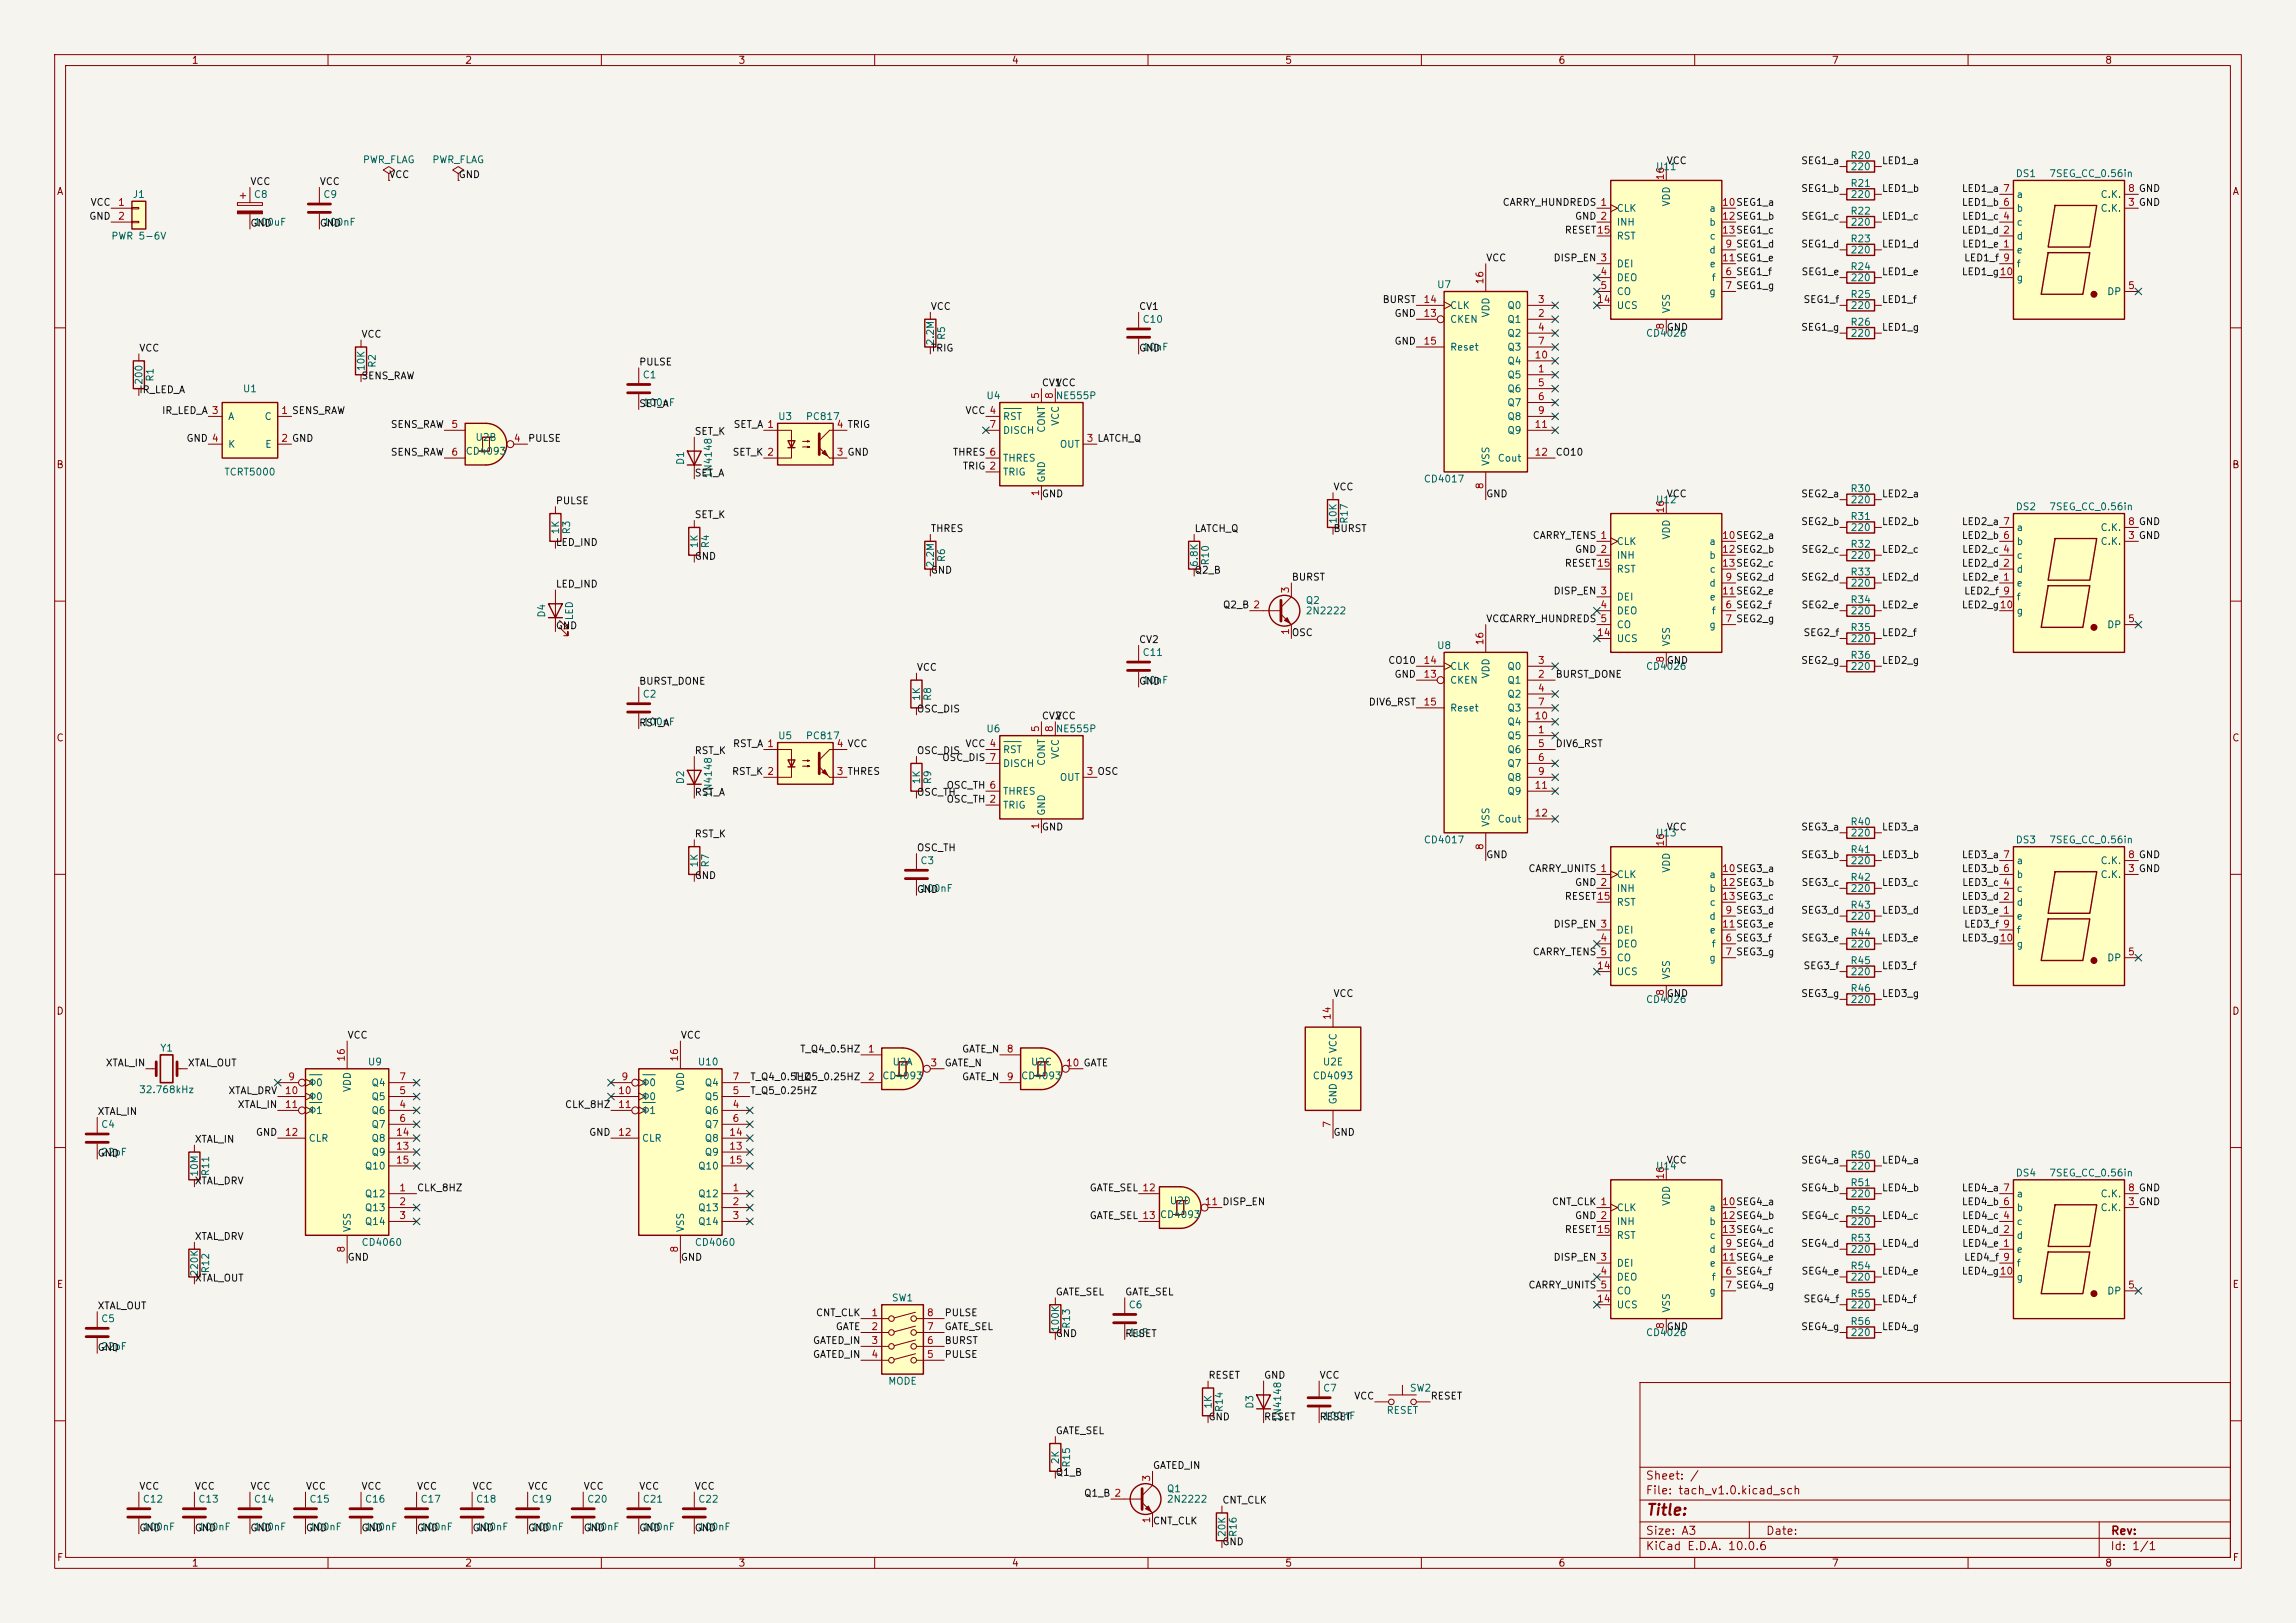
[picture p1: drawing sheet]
<svg xmlns="http://www.w3.org/2000/svg" width="420mm" height="297mm" viewBox="0 0 420 297" stroke-linecap="round" stroke-linejoin="round" font-family="sans-serif">
<defs><g id="words">
<text font-size="2" fill="#840000" x="301" y="277.8">Title:</text>
<g font-size="1.5" fill="#840000">
<text x="300.9" y="273.8">File: tach_v1.0.kicad_sch</text>
<text x="300.9" y="271.1">Sheet: /</text>
<text x="300.9" y="281.2">Size: A3</text>
<text x="322.9" y="281.2">Date:</text>
<text x="386" y="281.2">Rev:</text>
<text x="300.9" y="284">KiCad E.D.A. 10.0.6</text>
<text x="385.9" y="284">Id: 1/1</text>
</g>
<g font-size="1.3" fill="#840000">
<text x="35" y="12">1</text>
<text x="85" y="12">2</text>
<text x="135" y="12">3</text>
<text x="185" y="12">4</text>
<text x="235" y="12">5</text>
<text x="285" y="12">6</text>
<text x="335" y="12">7</text>
<text x="385" y="12">8</text>
<text x="10.3" y="36">A</text>
<text x="408.3" y="36">A</text>
<text x="10.2" y="86">B</text>
<text x="408.2" y="86">B</text>
<text x="10.2" y="136">C</text>
<text x="408.2" y="136">C</text>
<text x="10.2" y="186">D</text>
<text x="408.2" y="186">D</text>
<text x="10.3" y="236">E</text>
<text x="408.3" y="236">E</text>
<text x="10.3" y="286">F</text>
<text x="35" y="287">1</text>
<text x="85" y="287">2</text>
<text x="135" y="287">3</text>
<text x="185" y="287">4</text>
<text x="235" y="287">5</text>
<text x="285" y="287">6</text>
<text x="335" y="287">7</text>
<text x="385" y="287">8</text>
<text x="408.3" y="286">F</text>
</g>
<g font-size="1.3" fill="#006464">
<text x="338.4" y="29.4">R20</text>
<text x="66.3" y="30.2">PWR_FLAG</text>
<text x="79" y="30.2">PWR_FLAG</text>
<text x="302.8" y="31.4">U11</text>
<text x="338.4" y="34.5">R21</text>
<text x="338.4" y="31.4">220</text>
<text x="368.6" y="32.7">DS1</text>
<text x="374.7" y="32.7">7SEG_CC_0.56in</text>
<text x="24.2" y="36.5">J1</text>
<text x="46.3" y="36.5">C8</text>
<text x="46.3" y="41.6">100uF</text>
<text x="59" y="36.5">C9</text>
<text x="59" y="41.6">100nF</text>
<text x="295.6" y="39.1">CLK</text>
<text x="295.6" y="41.6">INH</text>
<text x="305.8" y="37.9" transform="rotate(-90 305.8 37.9)">VDD</text>
<text x="312.6" y="39.1">a</text>
<text x="312.6" y="41.6">b</text>
<text x="338.4" y="39.6">R22</text>
<text x="338.4" y="36.5">220</text>
<text x="338.4" y="41.6">220</text>
<text x="368.8" y="41.6">c</text>
<text x="368.8" y="39.1">b</text>
<text x="368.8" y="36.5">a</text>
<text x="384.1" y="39.1">C.K.</text>
<text x="384.1" y="36.5">C.K.</text>
<text x="20.3" y="44.1">PWR 5-6V</text>
<text x="295.6" y="44.1">RST</text>
<text x="312.6" y="46.7">d</text>
<text x="312.6" y="44.1">c</text>
<text x="338.4" y="44.7">R23</text>
<text x="338.4" y="46.7">220</text>
<text x="368.8" y="46.7">e</text>
<text x="368.8" y="44.1">d</text>
<text x="262.8" y="53">U7</text>
<text x="295.6" y="49.2">DEI</text>
<text x="295.6" y="51.8">DEO</text>
<text x="312.6" y="49.2">e</text>
<text x="313" y="51.8">f</text>
<text x="338.4" y="49.7">R24</text>
<text x="338.4" y="51.8">220</text>
<text x="368.8" y="49.2">f</text>
<text x="368.8" y="51.8">g</text>
<text x="208.9" y="59.4">C10</text>
<text x="265.1" y="59.4">CKEN</text>
<text x="265.1" y="56.8">CLK</text>
<text x="272.7" y="58.2" transform="rotate(-90 272.7 58.2)">VDD</text>
<text x="275.6" y="59.4">Q1</text>
<text x="275.6" y="56.8">Q0</text>
<text x="295.6" y="54.3">CO</text>
<text x="295.6" y="56.8">UCS</text>
<text x="305.8" y="57.4" transform="rotate(-90 305.8 57.4)">VSS</text>
<text x="312.6" y="54.3">g</text>
<text x="338.4" y="54.8">R25</text>
<text x="338.4" y="59.9">R26</text>
<text x="338.4" y="56.8">220</text>
<text x="385.3" y="54.3">DP</text>
<text x="171.1" y="63.3" transform="rotate(-90 171.1 63.3)">2.2M</text>
<text x="173.2" y="62.3" transform="rotate(-90 173.2 62.3)">R5</text>
<text x="208.9" y="64.5">10nF</text>
<text x="265.1" y="64.5">Reset</text>
<text x="275.6" y="61.9">Q2</text>
<text x="275.6" y="64.5">Q3</text>
<text x="301" y="61.9">CD4026</text>
<text x="338.4" y="61.9">220</text>
<text x="26.4" y="70.5" transform="rotate(-90 26.4 70.5)">200</text>
<text x="28.4" y="69.9" transform="rotate(-90 28.4 69.9)">R1</text>
<text x="67" y="68" transform="rotate(-90 67 68)">10K</text>
<text x="69" y="67.4" transform="rotate(-90 69 67.4)">R2</text>
<text x="117.5" y="69.5">C1</text>
<text x="275.6" y="69.5">Q5</text>
<text x="275.6" y="67">Q4</text>
<text x="41.6" y="77.2">A</text>
<text x="44.3" y="72.1">U1</text>
<text x="48.3" y="77.2">C</text>
<text x="117.5" y="74.6">100nF</text>
<text x="142.2" y="77.2">U3</text>
<text x="147.3" y="77.2">PC817</text>
<text x="180.3" y="73.4">U4</text>
<text x="183.4" y="77.2">RST</text>
<text x="193" y="73.4">NE555P</text>
<text x="275.6" y="72.1">Q6</text>
<text x="275.6" y="74.6">Q7</text>
<text x="275.6" y="77.2">Q8</text>
<text x="41.6" y="82.2">K</text>
<text x="48.4" y="82.2">E</text>
<text x="85.1" y="83.5">CD4093</text>
<text x="86.9" y="81">U2B</text>
<text x="183.4" y="79.7">DISCH</text>
<text x="191.5" y="79.3" transform="rotate(-90 191.5 79.3)">CONT</text>
<text x="193.8" y="82.2">OUT</text>
<text x="194" y="78" transform="rotate(-90 194 78)">VCC</text>
<text x="275.6" y="79.7">Q9</text>
<text x="40.9" y="87.3">TCRT5000</text>
<text x="125.4" y="85.2" transform="rotate(-90 125.4 85.2)">D1</text>
<text x="130.5" y="87.6" transform="rotate(-90 130.5 87.6)">1N4148</text>
<text x="183.4" y="87.3">TRIG</text>
<text x="183.4" y="84.8">THRES</text>
<text x="191.5" y="88.4" transform="rotate(-90 191.5 88.4)">GND</text>
<text x="260.3" y="88.6">CD4017</text>
<text x="272.7" y="85.4" transform="rotate(-90 272.7 85.4)">VSS</text>
<text x="273.9" y="84.8">Cout</text>
<text x="244.8" y="96" transform="rotate(-90 244.8 96)">10K</text>
<text x="246.8" y="96" transform="rotate(-90 246.8 96)">R17</text>
<text x="302.8" y="92.4">U12</text>
<text x="338.4" y="95.5">R31</text>
<text x="338.4" y="90.4">R30</text>
<text x="338.4" y="92.4">220</text>
<text x="368.6" y="93.7">DS2</text>
<text x="374.7" y="93.7">7SEG_CC_0.56in</text>
<text x="102.6" y="97.9" transform="rotate(-90 102.6 97.9)">1K</text>
<text x="104.6" y="97.9" transform="rotate(-90 104.6 97.9)">R3</text>
<text x="128" y="100.4" transform="rotate(-90 128 100.4)">1K</text>
<text x="130" y="100.4" transform="rotate(-90 130 100.4)">R4</text>
<text x="295.6" y="100">CLK</text>
<text x="305.8" y="98.9" transform="rotate(-90 305.8 98.9)">VDD</text>
<text x="312.6" y="100">a</text>
<text x="338.4" y="100.5">R32</text>
<text x="338.4" y="97.5">220</text>
<text x="368.8" y="100">b</text>
<text x="368.8" y="97.5">a</text>
<text x="384.1" y="100">C.K.</text>
<text x="384.1" y="97.5">C.K.</text>
<text x="171.1" y="104" transform="rotate(-90 171.1 104)">2.2M</text>
<text x="173.2" y="103" transform="rotate(-90 173.2 103)">R6</text>
<text x="219.4" y="103.9" transform="rotate(-90 219.4 103.9)">6.8K</text>
<text x="221.4" y="103.6" transform="rotate(-90 221.4 103.6)">R10</text>
<text x="295.6" y="102.6">INH</text>
<text x="295.6" y="105.1">RST</text>
<text x="312.6" y="107.6">d</text>
<text x="312.6" y="102.6">b</text>
<text x="312.6" y="105.1">c</text>
<text x="338.4" y="105.6">R33</text>
<text x="338.4" y="107.6">220</text>
<text x="338.4" y="102.6">220</text>
<text x="368.8" y="107.6">e</text>
<text x="368.8" y="105.1">d</text>
<text x="368.8" y="102.6">c</text>
<text x="100" y="113.1" transform="rotate(-90 100 113.1)">D4</text>
<text x="105.1" y="113.6" transform="rotate(-90 105.1 113.6)">LED</text>
<text x="238.7" y="110.8">Q2</text>
<text x="238.7" y="112.7">2N2222</text>
<text x="295.6" y="110.2">DEI</text>
<text x="295.6" y="112.7">DEO</text>
<text x="312.6" y="110.2">e</text>
<text x="313" y="112.7">f</text>
<text x="338.4" y="110.7">R34</text>
<text x="338.4" y="112.7">220</text>
<text x="368.8" y="110.2">f</text>
<text x="368.8" y="112.7">g</text>
<text x="262.8" y="119.1">U8</text>
<text x="295.6" y="115.3">CO</text>
<text x="295.6" y="117.8">UCS</text>
<text x="305.8" y="118.4" transform="rotate(-90 305.8 118.4)">VSS</text>
<text x="312.6" y="115.3">g</text>
<text x="338.4" y="115.8">R35</text>
<text x="338.4" y="117.8">220</text>
<text x="385.3" y="115.3">DP</text>
<text x="208.9" y="120.3">C11</text>
<text x="208.9" y="125.4">10nF</text>
<text x="265.1" y="125.4">CKEN</text>
<text x="265.1" y="122.9">CLK</text>
<text x="272.7" y="124.3" transform="rotate(-90 272.7 124.3)">VDD</text>
<text x="275.6" y="125.4">Q1</text>
<text x="275.6" y="122.9">Q0</text>
<text x="301" y="122.9">CD4026</text>
<text x="338.4" y="120.9">R36</text>
<text x="338.4" y="122.9">220</text>
<text x="117.5" y="128">C2</text>
<text x="168.6" y="128.4" transform="rotate(-90 168.6 128.4)">1K</text>
<text x="170.6" y="128.4" transform="rotate(-90 170.6 128.4)">R8</text>
<text x="265.1" y="130.5">Reset</text>
<text x="275.6" y="128">Q2</text>
<text x="275.6" y="130.5">Q3</text>
<text x="117.5" y="133">100nF</text>
<text x="142.2" y="135.6">U5</text>
<text x="147.3" y="135.6">PC817</text>
<text x="180.3" y="134.3">U6</text>
<text x="193" y="134.3">NE555P</text>
<text x="275.6" y="135.6">Q5</text>
<text x="275.6" y="133">Q4</text>
<text x="125.4" y="143.6" transform="rotate(-90 125.4 143.6)">D2</text>
<text x="168.6" y="143.6" transform="rotate(-90 168.6 143.6)">1K</text>
<text x="170.6" y="143.6" transform="rotate(-90 170.6 143.6)">R9</text>
<text x="183.4" y="138.1">RST</text>
<text x="183.4" y="140.7">DISCH</text>
<text x="191.5" y="140.3" transform="rotate(-90 191.5 140.3)">CONT</text>
<text x="193.8" y="143.2">OUT</text>
<text x="194" y="139" transform="rotate(-90 194 139)">VCC</text>
<text x="275.6" y="138.1">Q6</text>
<text x="275.6" y="140.7">Q7</text>
<text x="275.6" y="143.2">Q8</text>
<text x="130.5" y="146.1" transform="rotate(-90 130.5 146.1)">1N4148</text>
<text x="183.4" y="148.3">TRIG</text>
<text x="183.4" y="145.7">THRES</text>
<text x="191.5" y="149.4" transform="rotate(-90 191.5 149.4)">GND</text>
<text x="275.6" y="145.7">Q9</text>
<text x="260.3" y="154.6">CD4017</text>
<text x="272.7" y="151.4" transform="rotate(-90 272.7 151.4)">VSS</text>
<text x="273.9" y="150.8">Cout</text>
<text x="302.8" y="153.4">U13</text>
<text x="338.4" y="151.3">R40</text>
<text x="338.4" y="153.4">220</text>
<text x="368.6" y="154.6">DS3</text>
<text x="374.7" y="154.6">7SEG_CC_0.56in</text>
<text x="128" y="158.8" transform="rotate(-90 128 158.8)">1K</text>
<text x="130" y="158.8" transform="rotate(-90 130 158.8)">R7</text>
<text x="168.3" y="158.4">C3</text>
<text x="295.6" y="161">CLK</text>
<text x="305.8" y="159.8" transform="rotate(-90 305.8 159.8)">VDD</text>
<text x="312.6" y="161">a</text>
<text x="338.4" y="156.4">R41</text>
<text x="338.4" y="161.5">R42</text>
<text x="338.4" y="158.4">220</text>
<text x="368.8" y="161">b</text>
<text x="368.8" y="158.4">a</text>
<text x="384.1" y="161">C.K.</text>
<text x="384.1" y="158.4">C.K.</text>
<text x="168.3" y="163.5">100nF</text>
<text x="295.6" y="163.5">INH</text>
<text x="295.6" y="166.1">RST</text>
<text x="312.6" y="163.5">b</text>
<text x="312.6" y="166.1">c</text>
<text x="338.4" y="166.6">R43</text>
<text x="338.4" y="163.5">220</text>
<text x="368.8" y="166.1">d</text>
<text x="368.8" y="163.5">c</text>
<text x="295.6" y="171.1">DEI</text>
<text x="295.6" y="173.7">DEO</text>
<text x="312.6" y="168.6">d</text>
<text x="312.6" y="171.1">e</text>
<text x="313" y="173.7">f</text>
<text x="338.4" y="171.7">R44</text>
<text x="338.4" y="173.7">220</text>
<text x="338.4" y="168.6">220</text>
<text x="368.8" y="168.6">e</text>
<text x="368.8" y="171.1">f</text>
<text x="368.8" y="173.7">g</text>
<text x="295.6" y="176.2">CO</text>
<text x="295.6" y="178.8">UCS</text>
<text x="305.8" y="179.4" transform="rotate(-90 305.8 179.4)">VSS</text>
<text x="312.6" y="176.2">g</text>
<text x="338.4" y="176.7">R45</text>
<text x="338.4" y="178.8">220</text>
<text x="385.3" y="176.2">DP</text>
<text x="301" y="183.8">CD4026</text>
<text x="338.4" y="181.8">R46</text>
<text x="338.4" y="183.8">220</text>
<text x="29.2" y="192.7">Y1</text>
<text x="67.2" y="195.3">U9</text>
<text x="127.5" y="195.3">U10</text>
<text x="161.3" y="197.8">CD4093</text>
<text x="163.2" y="195.3">U2A</text>
<text x="186.7" y="197.8">CD4093</text>
<text x="188.5" y="195.3">U2C</text>
<text x="240" y="197.8">CD4093</text>
<text x="241.9" y="195.3">U2E</text>
<text x="244.8" y="192.8" transform="rotate(-90 244.8 192.8)">VCC</text>
<text x="25.3" y="200.4">32.768kHz</text>
<text x="56.4" y="199.1">Φ0</text>
<text x="56.4" y="201.6">Φ0</text>
<text x="64.5" y="199.9" transform="rotate(-90 64.5 199.9)">VDD</text>
<text x="67.8" y="201.6">Q5</text>
<text x="67.8" y="199.1">Q4</text>
<text x="117.3" y="199.1">Φ0</text>
<text x="117.3" y="201.6">Φ0</text>
<text x="125.4" y="199.9" transform="rotate(-90 125.4 199.9)">VDD</text>
<text x="128.8" y="201.6">Q5</text>
<text x="128.8" y="199.1">Q4</text>
<text x="244.8" y="202.2" transform="rotate(-90 244.8 202.2)">GND</text>
<text x="18.4" y="206.7">C4</text>
<text x="56.4" y="204.2">Φ1</text>
<text x="56.4" y="209.2">CLR</text>
<text x="67.8" y="204.2">Q6</text>
<text x="67.8" y="206.7">Q7</text>
<text x="67.8" y="209.2">Q8</text>
<text x="117.3" y="204.2">Φ1</text>
<text x="117.3" y="209.2">CLR</text>
<text x="128.8" y="204.2">Q6</text>
<text x="128.8" y="206.7">Q7</text>
<text x="128.8" y="209.2">Q8</text>
<text x="18.4" y="211.8">22pF</text>
<text x="36.5" y="215.4" transform="rotate(-90 36.5 215.4)">10M</text>
<text x="38.6" y="215.3" transform="rotate(-90 38.6 215.3)">R11</text>
<text x="66.6" y="214.3">Q10</text>
<text x="67.8" y="211.8">Q9</text>
<text x="127.6" y="214.3">Q10</text>
<text x="128.8" y="211.8">Q9</text>
<text x="302.8" y="214.3">U14</text>
<text x="338.4" y="212.3">R50</text>
<text x="338.4" y="214.3">220</text>
<text x="368.6" y="215.6">DS4</text>
<text x="374.7" y="215.6">7SEG_CC_0.56in</text>
<text x="66.6" y="219.4">Q12</text>
<text x="66.6" y="221.9">Q13</text>
<text x="127.6" y="219.4">Q12</text>
<text x="127.6" y="221.9">Q13</text>
<text x="213.9" y="220.7">U2D</text>
<text x="295.6" y="221.9">CLK</text>
<text x="305.8" y="220.8" transform="rotate(-90 305.8 220.8)">VDD</text>
<text x="312.6" y="221.9">a</text>
<text x="338.4" y="217.4">R51</text>
<text x="338.4" y="219.4">220</text>
<text x="368.8" y="221.9">b</text>
<text x="368.8" y="219.4">a</text>
<text x="384.1" y="221.9">C.K.</text>
<text x="384.1" y="219.4">C.K.</text>
<text x="64.5" y="225.6" transform="rotate(-90 64.5 225.6)">VSS</text>
<text x="66.6" y="224.5">Q14</text>
<text x="125.4" y="225.6" transform="rotate(-90 125.4 225.6)">VSS</text>
<text x="127.6" y="224.5">Q14</text>
<text x="295.6" y="224.5">INH</text>
<text x="295.6" y="227">RST</text>
<text x="312.6" y="224.5">b</text>
<text x="312.6" y="227">c</text>
<text x="338.4" y="222.5">R52</text>
<text x="338.4" y="227.5">R53</text>
<text x="338.4" y="224.5">220</text>
<text x="368.8" y="227">d</text>
<text x="368.8" y="224.5">c</text>
<text x="36.5" y="233.7" transform="rotate(-90 36.5 233.7)">220K</text>
<text x="38.6" y="233.1" transform="rotate(-90 38.6 233.1)">R12</text>
<text x="66" y="228.3">CD4060</text>
<text x="127" y="228.3">CD4060</text>
<text x="295.6" y="232.1">DEI</text>
<text x="312.6" y="229.6">d</text>
<text x="312.6" y="232.1">e</text>
<text x="338.4" y="232.6">R54</text>
<text x="338.4" y="229.6">220</text>
<text x="368.8" y="229.6">e</text>
<text x="368.8" y="232.1">f</text>
<text x="163" y="238.5">SW1</text>
<text x="206.4" y="239.7">C6</text>
<text x="295.6" y="234.6">DEO</text>
<text x="295.6" y="237.2">CO</text>
<text x="295.6" y="239.7">UCS</text>
<text x="312.6" y="237.2">g</text>
<text x="313" y="234.6">f</text>
<text x="338.4" y="237.7">R55</text>
<text x="338.4" y="239.7">220</text>
<text x="338.4" y="234.6">220</text>
<text x="368.8" y="234.6">g</text>
<text x="385.3" y="237.2">DP</text>
<text x="18.4" y="242.3">C5</text>
<text x="194" y="243.9" transform="rotate(-90 194 243.9)">100K</text>
<text x="196" y="243.3" transform="rotate(-90 196 243.3)">R13</text>
<text x="206.4" y="244.8">1uF</text>
<text x="301" y="244.8">CD4026</text>
<text x="305.8" y="240.3" transform="rotate(-90 305.8 240.3)">VSS</text>
<text x="338.4" y="242.8">R56</text>
<text x="338.4" y="244.8">220</text>
<text x="18.4" y="247.3">22pF</text>
<text x="162.4" y="253.7">MODE</text>
<text x="221.9" y="257.9" transform="rotate(-90 221.9 257.9)">1K</text>
<text x="229.6" y="257.9" transform="rotate(-90 229.6 257.9)">D3</text>
<text x="241.9" y="255">C7</text>
<text x="257.8" y="255">SW2</text>
<text x="224" y="258.5" transform="rotate(-90 224 258.5)">R14</text>
<text x="234.6" y="260.4" transform="rotate(-90 234.6 260.4)">1N4148</text>
<text x="241.9" y="260">100nF</text>
<text x="253.5" y="259">RESET</text>
<text x="194" y="268.1" transform="rotate(-90 194 268.1)">2K</text>
<text x="196" y="268.7" transform="rotate(-90 196 268.7)">R15</text>
<text x="26" y="275.3">C12</text>
<text x="36.2" y="275.3">C13</text>
<text x="46.3" y="275.3">C14</text>
<text x="56.5" y="275.3">C15</text>
<text x="66.7" y="275.3">C16</text>
<text x="76.8" y="275.3">C17</text>
<text x="87" y="275.3">C18</text>
<text x="97.1" y="275.3">C19</text>
<text x="107.3" y="275.3">C20</text>
<text x="117.5" y="275.3">C21</text>
<text x="127.6" y="275.3">C22</text>
<text x="213.3" y="273.4">Q1</text>
<text x="213.3" y="275.3">2N2222</text>
<text x="26" y="280.4">100nF</text>
<text x="36.2" y="280.4">100nF</text>
<text x="46.3" y="280.4">100nF</text>
<text x="56.5" y="280.4">100nF</text>
<text x="66.7" y="280.4">100nF</text>
<text x="76.8" y="280.4">100nF</text>
<text x="87" y="280.4">100nF</text>
<text x="97.1" y="280.4">100nF</text>
<text x="107.3" y="280.4">100nF</text>
<text x="117.5" y="280.4">100nF</text>
<text x="127.6" y="280.4">100nF</text>
<text x="224.5" y="281.4" transform="rotate(-90 224.5 281.4)">20K</text>
<text x="226.5" y="281.4" transform="rotate(-90 226.5 281.4)">R16</text>
</g>
<g font-size="1.3" fill="#0f0f0f">
<text x="45.7" y="34.2">VCC</text>
<text x="58.4" y="34.2">VCC</text>
<text x="71.1" y="32.9">VCC</text>
<text x="83.8" y="32.9">GND</text>
<text x="304.8" y="30.4">VCC</text>
<text x="329.4" y="30.4">SEG1_a</text>
<text x="329.4" y="35.4">SEG1_b</text>
<text x="344.1" y="30.4">LED1_a</text>
<text x="344.1" y="35.4">LED1_b</text>
<text x="358.8" y="35.4">LED1_a 7</text>
<text x="16.2" y="40.5">GND</text>
<text x="16.5" y="38">VCC</text>
<text x="45.7" y="41.8">GND</text>
<text x="58.4" y="41.8">GND</text>
<text x="274.8" y="38">CARRY_HUNDREDS 1</text>
<text x="288" y="40.5">GND 2</text>
<text x="329.4" y="40.5">SEG1_c</text>
<text x="344.1" y="40.5">LED1_c</text>
<text x="358.8" y="38">LED1_b 6</text>
<text x="358.8" y="40.5">LED1_c 4</text>
<text x="286.1" y="43.1">RESET15</text>
<text x="329.4" y="45.6">SEG1_d</text>
<text x="344.1" y="45.6">LED1_d</text>
<text x="358.8" y="43.1">LED1_d 2</text>
<text x="358.8" y="45.6">LED1_e 1</text>
<text x="271.8" y="48.1">VCC</text>
<text x="284.1" y="48.1">DISP_EN 3</text>
<text x="329.4" y="50.7">SEG1_e</text>
<text x="344.1" y="50.7">LED1_e</text>
<text x="358.8" y="50.7">LED1_g10</text>
<text x="359.2" y="48.1">LED1_f 9</text>
<text x="170.2" y="57">VCC</text>
<text x="208.3" y="57">CV1</text>
<text x="252.8" y="55.8">BURST</text>
<text x="255" y="58.3">GND</text>
<text x="329.8" y="55.8">SEG1_f</text>
<text x="344.1" y="55.8">LED1_f</text>
<text x="25.4" y="64.6">VCC</text>
<text x="66" y="62.1">VCC</text>
<text x="170.2" y="64.6">TRIG</text>
<text x="208.3" y="64.6">GND</text>
<text x="255" y="63.4">GND</text>
<text x="304.8" y="60.8">GND</text>
<text x="329.4" y="60.8">SEG1_g</text>
<text x="344.1" y="60.8">LED1_g</text>
<text x="66" y="69.7">SENS_RAW</text>
<text x="116.8" y="67.2">PULSE</text>
<text x="190.5" y="71">CV1</text>
<text x="193" y="71">VCC</text>
<text x="25.4" y="72.3">IR_LED_A</text>
<text x="29.5" y="76.1">IR_LED_A 3</text>
<text x="116.8" y="74.8">SET_A</text>
<text x="176.5" y="76.1">VCC 4</text>
<text x="34" y="81.2">GND 4</text>
<text x="71.4" y="78.6">SENS_RAW</text>
<text x="71.4" y="83.7">SENS_RAW</text>
<text x="96.5" y="81.2">PULSE</text>
<text x="127" y="79.9">SET_K</text>
<text x="133.9" y="83.7">SET_K 2</text>
<text x="134.1" y="78.6">SET_A 1</text>
<text x="174.2" y="83.7">THRES 6</text>
<text x="284.5" y="83.7">CO10</text>
<text x="127" y="87.5">SET_A</text>
<text x="176" y="86.2">TRIG 2</text>
<text x="101.6" y="92.6">PULSE</text>
<text x="127" y="95.1">SET_K</text>
<text x="190.5" y="91.3">GND</text>
<text x="243.8" y="90">VCC</text>
<text x="271.8" y="91.3">GND</text>
<text x="304.8" y="91.3">VCC</text>
<text x="329.4" y="91.3">SEG2_a</text>
<text x="344.1" y="91.3">LED2_a</text>
<text x="101.6" y="100.2">LED_IND</text>
<text x="170.2" y="97.7">THRES</text>
<text x="218.4" y="97.7">LATCH_Q</text>
<text x="243.8" y="97.7">BURST</text>
<text x="280.3" y="98.9">CARRY_TENS 1</text>
<text x="288" y="101.5">GND 2</text>
<text x="329.4" y="96.4">SEG2_b</text>
<text x="329.4" y="101.5">SEG2_c</text>
<text x="344.1" y="101.5">LED2_c</text>
<text x="344.1" y="96.4">LED2_b</text>
<text x="358.8" y="96.4">LED2_a 7</text>
<text x="358.8" y="98.9">LED2_b 6</text>
<text x="358.8" y="101.5">LED2_c 4</text>
<text x="101.6" y="107.8">LED_IND</text>
<text x="127" y="102.7">GND</text>
<text x="170.2" y="105.3">GND</text>
<text x="218.4" y="105.3">Q2_B</text>
<text x="236.2" y="106.6">BURST</text>
<text x="286.1" y="104">RESET15</text>
<text x="329.4" y="106.6">SEG2_d</text>
<text x="344.1" y="106.6">LED2_d</text>
<text x="358.8" y="104">LED2_d 2</text>
<text x="358.8" y="106.6">LED2_e 1</text>
<text x="223.6" y="111.6">Q2_B 2</text>
<text x="284.1" y="109.1">DISP_EN 3</text>
<text x="329.4" y="111.6">SEG2_e</text>
<text x="344.1" y="111.6">LED2_e</text>
<text x="358.8" y="111.6">LED2_g10</text>
<text x="359.2" y="109.1">LED2_f 9</text>
<text x="101.6" y="115.4">GND</text>
<text x="208.3" y="118">CV2</text>
<text x="236.2" y="116.7">OSC</text>
<text x="271.8" y="114.2">VCC</text>
<text x="274.8" y="114.2">CARRY_HUNDREDS 5</text>
<text x="329.8" y="116.7">SEG2_f</text>
<text x="344.1" y="116.7">LED2_f</text>
<text x="116.8" y="125.6">BURST_DONE</text>
<text x="167.6" y="123.1">VCC</text>
<text x="208.3" y="125.6">GND</text>
<text x="253.8" y="121.8">CO10</text>
<text x="255" y="124.3">GND</text>
<text x="284.5" y="124.3">BURST_DONE</text>
<text x="304.8" y="121.8">GND</text>
<text x="329.4" y="121.8">SEG2_g</text>
<text x="344.1" y="121.8">LED2_g</text>
<text x="167.6" y="130.7">OSC_DIS</text>
<text x="190.5" y="132">CV2</text>
<text x="193" y="132">VCC</text>
<text x="250.3" y="129.4">DIV6_RST</text>
<text x="116.8" y="133.2">RST_A</text>
<text x="134" y="137">RST_A 1</text>
<text x="176.5" y="137">VCC 4</text>
<text x="284.5" y="137">DIV6_RST</text>
<text x="127" y="138.3">RST_K</text>
<text x="133.8" y="142.1">RST_K 2</text>
<text x="167.6" y="138.3">OSC_DIS</text>
<text x="172.3" y="139.6">OSC_DIS 7</text>
<text x="127" y="145.9">RST_A</text>
<text x="167.6" y="145.9">OSC_TH</text>
<text x="173" y="144.7">OSC_TH 6</text>
<text x="173" y="147.2">OSC_TH 2</text>
<text x="127" y="153.5">RST_K</text>
<text x="190.5" y="152.3">GND</text>
<text x="304.8" y="152.3">VCC</text>
<text x="329.4" y="152.3">SEG3_a</text>
<text x="344.1" y="152.3">LED3_a</text>
<text x="127" y="161.2">GND</text>
<text x="167.6" y="156.1">OSC_TH</text>
<text x="271.8" y="157.4">GND</text>
<text x="279.5" y="159.9">CARRY_UNITS 1</text>
<text x="329.4" y="157.4">SEG3_b</text>
<text x="344.1" y="157.4">LED3_b</text>
<text x="358.8" y="157.4">LED3_a 7</text>
<text x="358.8" y="159.9">LED3_b 6</text>
<text x="167.6" y="163.7">GND</text>
<text x="286.1" y="165">RESET15</text>
<text x="288" y="162.4">GND 2</text>
<text x="329.4" y="167.5">SEG3_d</text>
<text x="329.4" y="162.4">SEG3_c</text>
<text x="344.1" y="162.4">LED3_c</text>
<text x="344.1" y="167.5">LED3_d</text>
<text x="358.8" y="165">LED3_d 2</text>
<text x="358.8" y="167.5">LED3_e 1</text>
<text x="358.8" y="162.4">LED3_c 4</text>
<text x="284.1" y="170.1">DISP_EN 3</text>
<text x="329.4" y="172.6">SEG3_e</text>
<text x="344.1" y="172.6">LED3_e</text>
<text x="358.8" y="172.6">LED3_g10</text>
<text x="359.2" y="170.1">LED3_f 9</text>
<text x="280.3" y="175.1">CARRY_TENS 5</text>
<text x="329.8" y="177.7">SEG3_f</text>
<text x="344.1" y="177.7">LED3_f</text>
<text x="243.8" y="182.8">VCC</text>
<text x="304.8" y="182.8">GND</text>
<text x="329.4" y="182.8">SEG3_g</text>
<text x="344.1" y="182.8">LED3_g</text>
<text x="63.5" y="190.4">VCC</text>
<text x="124.4" y="190.4">VCC</text>
<text x="19.2" y="195.5">XTAL_IN</text>
<text x="34.3" y="195.5">XTAL_OUT</text>
<text x="137.1" y="198">T_Q4_0.5HZ</text>
<text x="145" y="198">T_Q5_0.25HZ</text>
<text x="146.2" y="192.9">T_Q4_0.5HZ</text>
<text x="172.7" y="195.5">GATE_N</text>
<text x="175.9" y="192.9">GATE_N</text>
<text x="175.9" y="198">GATE_N</text>
<text x="41.7" y="200.5">XTAL_DRV</text>
<text x="43.4" y="203.1">XTAL_IN</text>
<text x="103.2" y="203.1">CLK_8HZ</text>
<text x="137.1" y="200.5">T_Q5_0.25HZ</text>
<text x="17.8" y="204.3">XTAL_IN</text>
<text x="35.5" y="209.4">XTAL_IN</text>
<text x="46.7" y="208.2">GND</text>
<text x="107.7" y="208.2">GND</text>
<text x="243.8" y="208.2">GND</text>
<text x="17.8" y="212">GND</text>
<text x="304.8" y="213.2">VCC</text>
<text x="329.4" y="213.2">SEG4_a</text>
<text x="344.1" y="213.2">LED4_a</text>
<text x="35.5" y="217">XTAL_DRV</text>
<text x="76.2" y="218.3">CLK_8HZ</text>
<text x="199.2" y="218.3">GATE_SEL 12</text>
<text x="283.8" y="220.9">CNT_CLK 1</text>
<text x="329.4" y="218.3">SEG4_b</text>
<text x="344.1" y="218.3">LED4_b</text>
<text x="358.8" y="218.3">LED4_a 7</text>
<text x="358.8" y="220.9">LED4_b 6</text>
<text x="35.5" y="227.2">XTAL_DRV</text>
<text x="199.2" y="223.4">GATE_SEL 13 CD4093</text>
<text x="286.1" y="225.9">RESET15</text>
<text x="288" y="223.4">GND 2</text>
<text x="329.4" y="223.4">SEG4_c</text>
<text x="344.1" y="223.4">LED4_c</text>
<text x="358.8" y="225.9">LED4_d 2</text>
<text x="358.8" y="223.4">LED4_c 4</text>
<text x="63.5" y="231">GND</text>
<text x="124.4" y="231">GND</text>
<text x="284.1" y="231">DISP_EN 3</text>
<text x="329.4" y="228.5">SEG4_d</text>
<text x="329.4" y="233.6">SEG4_e</text>
<text x="344.1" y="228.5">LED4_d</text>
<text x="344.1" y="233.6">LED4_e</text>
<text x="358.8" y="233.6">LED4_g10</text>
<text x="358.8" y="228.5">LED4_e 1</text>
<text x="359.2" y="231">LED4_f 9</text>
<text x="17.8" y="239.9">XTAL_OUT</text>
<text x="35.5" y="234.8">XTAL_OUT</text>
<text x="193" y="237.4">GATE_SEL</text>
<text x="205.7" y="237.4">GATE_SEL</text>
<text x="279.5" y="236.1">CARRY_UNITS 5</text>
<text x="329.8" y="238.6">SEG4_f</text>
<text x="344.1" y="238.6">LED4_f</text>
<text x="149.1" y="241.2">CNT_CLK</text>
<text x="152.8" y="243.7">GATE</text>
<text x="172.7" y="241.2">PULSE</text>
<text x="172.7" y="243.7">GATE_SEL</text>
<text x="193" y="245">GND</text>
<text x="205.7" y="245">RESET</text>
<text x="304.8" y="243.7">GND</text>
<text x="329.4" y="243.7">SEG4_g</text>
<text x="344.1" y="243.7">LED4_g</text>
<text x="17.8" y="247.5">GND</text>
<text x="148.6" y="246.3">GATED_IN</text>
<text x="148.6" y="248.8">GATED_IN</text>
<text x="172.7" y="248.8">PULSE</text>
<text x="172.7" y="246.3">BURST</text>
<text x="221" y="252.6">RESET</text>
<text x="231.1" y="252.6">GND</text>
<text x="241.3" y="252.6">VCC</text>
<text x="247.6" y="256.4">VCC</text>
<text x="261.6" y="256.4">RESET</text>
<text x="193" y="262.8">GATE_SEL</text>
<text x="221" y="260.2">GND</text>
<text x="231.1" y="260.2">RESET</text>
<text x="241.3" y="260.2">RESET</text>
<text x="210.8" y="269.1">GATED_IN</text>
<text x="25.4" y="272.9">VCC</text>
<text x="35.5" y="272.9">VCC</text>
<text x="45.7" y="272.9">VCC</text>
<text x="55.9" y="272.9">VCC</text>
<text x="66" y="272.9">VCC</text>
<text x="76.2" y="272.9">VCC</text>
<text x="86.3" y="272.9">VCC</text>
<text x="96.5" y="272.9">VCC</text>
<text x="106.7" y="272.9">VCC</text>
<text x="116.8" y="272.9">VCC</text>
<text x="127" y="272.9">VCC</text>
<text x="193" y="270.4">Q1_B</text>
<text x="198.2" y="274.2">Q1_B 2</text>
<text x="223.5" y="275.5">CNT_CLK</text>
<text x="25.4" y="280.5">GND</text>
<text x="35.5" y="280.5">GND</text>
<text x="45.7" y="280.5">GND</text>
<text x="55.9" y="280.5">GND</text>
<text x="66" y="280.5">GND</text>
<text x="76.2" y="280.5">GND</text>
<text x="86.3" y="280.5">GND</text>
<text x="96.5" y="280.5">GND</text>
<text x="106.7" y="280.5">GND</text>
<text x="116.8" y="280.5">GND</text>
<text x="127" y="280.5">GND</text>
<text x="210.8" y="279.3">CNT_CLK</text>
<text x="223.5" y="283.1">GND</text>
</g>
<g font-size="1.3" fill="#a90000">
<text x="304.7" y="33.1" transform="rotate(-90 304.7 33.1)">16</text>
<text x="389.2" y="35.4">8 GND</text>
<text x="21.5" y="38">1</text>
<text x="21.5" y="40.5">2</text>
<text x="314.9" y="38">10SEG1_a</text>
<text x="314.9" y="40.5">12SEG1_b</text>
<text x="389.2" y="38">3 GND</text>
<text x="314.9" y="43">13SEG1_c</text>
<text x="315.5" y="45.6">9 SEG1_d</text>
<text x="271.6" y="52.1" transform="rotate(-90 271.6 52.1)">16</text>
<text x="292.6" y="50.7">4</text>
<text x="292.6" y="53.2">5</text>
<text x="314.9" y="48.1">11SEG1_e</text>
<text x="315.5" y="50.7">6 SEG1_f</text>
<text x="315.5" y="53.2">7 SEG1_g</text>
<text x="389.2" y="53.2">5</text>
<text x="260.3" y="58.3">13</text>
<text x="260.3" y="55.7">14</text>
<text x="281.2" y="58.3">2</text>
<text x="281.2" y="55.7">3</text>
<text x="292" y="55.7">14</text>
<text x="260.3" y="63.4">15</text>
<text x="280.6" y="65.9">10</text>
<text x="281.2" y="60.8">4</text>
<text x="281.2" y="63.4">7</text>
<text x="304.7" y="60.4" transform="rotate(-90 304.7 60.4)">8</text>
<text x="281.2" y="68.4">1</text>
<text x="281.2" y="71">5</text>
<text x="51.3" y="76.1">1 SENS_RAW</text>
<text x="190.4" y="73.1" transform="rotate(-90 190.4 73.1)">5</text>
<text x="192.9" y="73.1" transform="rotate(-90 192.9 73.1)">8</text>
<text x="281.2" y="73.5">6</text>
<text x="281.2" y="76.1">9</text>
<text x="51.3" y="81.1">2 GND</text>
<text x="82.5" y="78.6">5</text>
<text x="82.5" y="83.7">6</text>
<text x="93.9" y="81.1">4</text>
<text x="152.9" y="83.7">3 GND</text>
<text x="152.9" y="78.6">4 TRIG</text>
<text x="180.9" y="78.6">7</text>
<text x="198.7" y="81.1">3 LATCH_Q</text>
<text x="280.6" y="78.6">11</text>
<text x="280.6" y="83.7">12</text>
<text x="271.6" y="89.6" transform="rotate(-90 271.6 89.6)">8</text>
<text x="190.4" y="90.9" transform="rotate(-90 190.4 90.9)">1</text>
<text x="304.7" y="94" transform="rotate(-90 304.7 94)">16</text>
<text x="314.9" y="98.9">10SEG2_a</text>
<text x="314.9" y="101.5">12SEG2_b</text>
<text x="389.2" y="98.9">3 GND</text>
<text x="389.2" y="96.4">8 GND</text>
<text x="314.9" y="104">13SEG2_c</text>
<text x="315.5" y="106.5">9 SEG2_d</text>
<text x="236.1" y="108.7" transform="rotate(-90 236.1 108.7)">3</text>
<text x="292.6" y="111.6">4</text>
<text x="314.9" y="109.1">11SEG2_e</text>
<text x="315.5" y="111.6">6 SEG2_f</text>
<text x="236.1" y="116.3" transform="rotate(-90 236.1 116.3)">1</text>
<text x="271.6" y="118.2" transform="rotate(-90 271.6 118.2)">16</text>
<text x="292" y="116.7">14</text>
<text x="315.5" y="114.2">7 SEG2_g</text>
<text x="389.2" y="114.2">5</text>
<text x="260.3" y="124.3">13</text>
<text x="260.3" y="121.8">14</text>
<text x="281.2" y="124.3">2</text>
<text x="281.2" y="121.8">3</text>
<text x="304.7" y="121.4" transform="rotate(-90 304.7 121.4)">8</text>
<text x="260.3" y="129.4">15</text>
<text x="280.6" y="131.9">10</text>
<text x="281.2" y="126.9">4</text>
<text x="281.2" y="129.4">7</text>
<text x="152.9" y="137">4 VCC</text>
<text x="190.4" y="134.1" transform="rotate(-90 190.4 134.1)">5</text>
<text x="192.9" y="134.1" transform="rotate(-90 192.9 134.1)">8</text>
<text x="281.2" y="134.5">1</text>
<text x="281.2" y="137">5</text>
<text x="152.9" y="142.1">3 THRES</text>
<text x="198.7" y="142.1">3 OSC</text>
<text x="281.2" y="139.6">6</text>
<text x="281.2" y="142.1">9</text>
<text x="280.6" y="144.6">11</text>
<text x="280.6" y="149.7">12</text>
<text x="190.4" y="151.9" transform="rotate(-90 190.4 151.9)">1</text>
<text x="271.6" y="155.7" transform="rotate(-90 271.6 155.7)">8</text>
<text x="304.7" y="155" transform="rotate(-90 304.7 155)">16</text>
<text x="314.9" y="159.9">10SEG3_a</text>
<text x="389.2" y="159.9">3 GND</text>
<text x="389.2" y="157.3">8 GND</text>
<text x="314.9" y="162.4">12SEG3_b</text>
<text x="314.9" y="165">13SEG3_c</text>
<text x="315.5" y="167.5">9 SEG3_d</text>
<text x="292.6" y="172.6">4</text>
<text x="314.9" y="170">11SEG3_e</text>
<text x="315.5" y="172.6">6 SEG3_f</text>
<text x="292" y="177.7">14</text>
<text x="315.5" y="175.1">7 SEG3_g</text>
<text x="389.2" y="175.1">5</text>
<text x="304.7" y="182.3" transform="rotate(-90 304.7 182.3)">8</text>
<text x="243.7" y="186.8" transform="rotate(-90 243.7 186.8)">14</text>
<text x="52.6" y="198">9</text>
<text x="63.4" y="194.4" transform="rotate(-90 63.4 194.4)">16</text>
<text x="72.9" y="198">7</text>
<text x="113.6" y="198">9</text>
<text x="124.3" y="194.4" transform="rotate(-90 124.3 194.4)">16</text>
<text x="133.9" y="198">7</text>
<text x="158.7" y="192.9">1</text>
<text x="158.7" y="198">2</text>
<text x="170.1" y="195.4">3</text>
<text x="184.1" y="192.9">8</text>
<text x="184.1" y="198">9</text>
<text x="194.9" y="195.4">10 GATE</text>
<text x="52" y="200.5">10</text>
<text x="52" y="203.1">11</text>
<text x="72.9" y="203.1">4</text>
<text x="72.9" y="200.5">5</text>
<text x="113" y="200.5">10</text>
<text x="113" y="203.1">11</text>
<text x="133.9" y="203.1">4</text>
<text x="133.9" y="200.5">5</text>
<text x="52" y="208.1">12</text>
<text x="72.3" y="208.1">14</text>
<text x="72.9" y="205.6">6</text>
<text x="113" y="208.1">12</text>
<text x="133.3" y="208.1">14</text>
<text x="133.9" y="205.6">6</text>
<text x="243.7" y="206.5" transform="rotate(-90 243.7 206.5)">7</text>
<text x="72.3" y="210.7">13</text>
<text x="72.3" y="213.2">15</text>
<text x="133.3" y="210.7">13</text>
<text x="133.3" y="213.2">15</text>
<text x="304.7" y="216" transform="rotate(-90 304.7 216)">16</text>
<text x="72.9" y="218.3">1</text>
<text x="72.9" y="220.8">2</text>
<text x="133.9" y="218.3">1</text>
<text x="133.9" y="220.8">2</text>
<text x="220.3" y="220.8">11 DISP_EN</text>
<text x="314.9" y="220.8">10SEG4_a</text>
<text x="389.2" y="220.8">3 GND</text>
<text x="389.2" y="218.3">8 GND</text>
<text x="72.9" y="223.4">3</text>
<text x="133.9" y="223.4">3</text>
<text x="314.9" y="223.4">12SEG4_b</text>
<text x="314.9" y="225.9">13SEG4_c</text>
<text x="63.4" y="229.3" transform="rotate(-90 63.4 229.3)">8</text>
<text x="124.3" y="229.3" transform="rotate(-90 124.3 229.3)">8</text>
<text x="292.6" y="233.5">4</text>
<text x="314.9" y="231">11SEG4_e</text>
<text x="315.5" y="233.5">6 SEG4_f</text>
<text x="315.5" y="228.5">9 SEG4_d</text>
<text x="292" y="238.6">14</text>
<text x="315.5" y="236.1">7 SEG4_g</text>
<text x="389.2" y="236.1">5</text>
<text x="159.3" y="241.2">1</text>
<text x="159.3" y="243.7">2</text>
<text x="169.4" y="243.7">7</text>
<text x="169.4" y="241.2">8</text>
<text x="304.7" y="243.3" transform="rotate(-90 304.7 243.3)">8</text>
<text x="159.3" y="246.2">3</text>
<text x="159.3" y="248.8">4</text>
<text x="169.4" y="248.8">5</text>
<text x="169.4" y="246.2">6</text>
<text x="210.7" y="271.2" transform="rotate(-90 210.7 271.2)">3</text>
<text x="210.7" y="278.9" transform="rotate(-90 210.7 278.9)">1</text>
</g>
</g></defs>
<path d="M0 0h420v297h-420z" fill="#f5f4ef" stroke="#f5f4ef" stroke-width=".18"/>
<g fill="none" stroke="#840000" stroke-width=".18">
<path d="M10 10h400v277h-400zM12 12h396v273h-396zM60 10v2M110 10v2M160 10v2M210 10v2M260 10v2M310 10v2M360 10v2M10 60h2M408 60h2M10 110h2"/>
<path d="M408 110h2M10 160h2M408 160h2M10 210h2M408 210h2M205.7 237.5v2.8M17.8 240v2.8M17.8 244.9v2.7M205.7 242.3v2.8M221 252.7v1.3M221 259.1v1.2M231.1 252.7v7.6"/>
<path d="M300 253h108v32h-108zM10 260h2M300 278.5h108M300 274.5h108M300 268.5h108M320 278.5v3M384 278.5v6.5M408 260h2M60 285v2M110 285v2M160 285v2M210 285v2"/>
<path d="M260 285v2M300 281.5h108M310 285v2M360 285v2"/>
</g>
<path d="M15.7 243.1h4.1M15.7 244.6h4.1M203.7 240.5h4.1M203.7 242.1h4.1" fill="none" stroke="#840000" stroke-width=".51"/>
<path d="M220 254h2v5.1h-2zM229.9 255.3h2.5l-1.3 2.5zM229.9 257.8h2.5" fill="none" stroke="#840000" stroke-width=".25"/>
<path d="M215.9 217.2a3.8 3.8 0 0 1 3.8 3.8 3.8 3.8 0 0 1-3.8 3.8z" fill="#ffffc2" stroke="#ffffc2" stroke-width=".18"/>
<path d="M212.1 217.2h3.8v7.6h-3.8z" fill="#ffffc2"/>
<g fill="none" stroke="#840000" stroke-width=".18">
<path d="M208.3 218.4h3.8M216.5 219.7h-1.2v2.5M217.2 219.7h-.7v2.5h-1.9M208.3 223.5h3.8M221 221h2.5M45.7 273v2.8M45.7 277.9v2.8"/>
<circle cx="220.3" cy="221" r=".63"/>
</g>
<path d="M212.1 217.2h3.8a3.8 3.8 0 0 1 3.8 3.8 3.8 3.8 0 0 1-3.8 3.8h-3.8z" fill="none" stroke="#840000" stroke-width=".25"/>
<path d="M43.7 276.1h4.1M43.7 277.6h4.1" fill="none" stroke="#840000" stroke-width=".51"/>
<path d="M190.5 191.8a3.8 3.8 0 0 1 3.8 3.8 3.8 3.8 0 0 1-3.8 3.8z" fill="#ffffc2" stroke="#ffffc2" stroke-width=".18"/>
<path d="M186.7 191.8h3.8v7.6h-3.8z" fill="#ffffc2"/>
<g fill="none" stroke="#840000" stroke-width=".18">
<path d="M182.9 193h3.8M182.9 198.1h3.8M191.1 194.3h-1.2v2.6M191.8 194.3h-.7v2.6h-1.9M195.6 195.6h2.5"/>
<circle cx="194.9" cy="195.6" r=".63"/>
</g>
<path d="M186.7 191.8h3.8a3.8 3.8 0 0 1 3.8 3.8 3.8 3.8 0 0 1-3.8 3.8h-3.8z" fill="none" stroke="#840000" stroke-width=".25"/>
<path d="M165.1 191.8a3.8 3.8 0 0 1 3.8 3.8 3.8 3.8 0 0 1-3.8 3.8z" fill="#ffffc2" stroke="#ffffc2" stroke-width=".18"/>
<path d="M161.3 191.8h3.8v7.6h-3.8z" fill="#ffffc2"/>
<g fill="none" stroke="#840000" stroke-width=".18">
<path d="M83.8 31.8l1-.7-1-.6-1 .6 1 .7v1.2M83.8 33h.1M167.6 138.4v1.3M167.6 144.8v1.3M157.5 193h3.8M157.5 198.1h3.8M165.7 194.3h-1.2v2.6M166.4 194.3h-.7v2.6h-1.9M170.2 195.6h2.5M35.6 273v2.8M35.6 277.9v2.8"/>
<circle cx="169.5" cy="195.6" r=".63"/>
</g>
<path d="M166.6 139.7h2.1v5.1h-2.1zM161.3 191.8h3.8a3.8 3.8 0 0 1 3.8 3.8 3.8 3.8 0 0 1-3.8 3.8h-3.8z" fill="none" stroke="#840000" stroke-width=".25"/>
<path d="M33.5 276.1h4.1M33.5 277.6h4.1" fill="none" stroke="#840000" stroke-width=".51"/>
<path d="M294.6 33h20.4v25.4h-20.4z" fill="#ffffc2"/>
<path d="M294.6 33h20.4v25.4h-20.4z" fill="none" stroke="#840000" stroke-width=".25"/>
<g fill="none" stroke="#840000" stroke-width=".18">
<path d="M292.1 38.1h2.5M294.6 37.5l1.3 .6-1.3 .6M304.8 30.5v2.5M315 38.1h2.5M292.1 40.6h2.5M292.1 48.3h2.5M292.1 50.8h2.5M292.1 53.3h2.5M292.1 43.2h2.5M292.1 55.9h2.5M304.8 58.4v2.6M315 40.6h2.5"/>
<path d="M315 48.3h2.5M315 50.8h2.5M315 53.3h2.5M315 45.7h2.5M315 43.2h2.5"/>
</g>
<path d="M368.3 94h20.3v25.4h-20.3z" fill="#ffffc2"/>
<path d="M65 63.5h2.1v5.1h-2.1zM125.7 82.6h2.6l-1.3 2.5zM125.7 85.1h2.6M368.3 94h20.3v25.4h-20.3zM375.9 98.6h7.6l-1.2 7.6h-7.7zM374.6 107.2h7.7l-1.3 7.6h-7.6zM166.6 124.5h2.1v5h-2.1zM337.8 212.3h5.1v2.1h-5.1zM337.8 217.4h5.1v2.1h-5.1zM337.8 222.5h5.1v2h-5.1z" fill="none" stroke="#840000" stroke-width=".25"/>
<circle cx="383" cy="114.8" r=".51" fill="#840000" stroke="#840000" stroke-width=".25"/>
<g fill="none" stroke="#840000" stroke-width=".18">
<path d="M66 62.2v1.3M66 68.6v1.3M127 80v7.6M365.8 99.1h2.5M365.8 96.5h2.5M388.6 99.1h2.6M388.6 96.5h2.6M365.8 106.7h2.5M365.8 104.1h2.5M365.8 101.6h2.5M365.8 109.2h2.5M365.8 111.8h2.5"/>
<path d="M388.6 114.3h2.6M116.8 125.7v2.8M116.8 130.6v2.8M167.6 123.2v1.3M167.6 129.5v1.3M336.5 213.4h1.3M336.5 218.4h1.3M342.9 213.4h1.3M342.9 218.4h1.3M336.5 223.5h1.3M342.9 223.5h1.3"/>
</g>
<path d="M114.8 128.8h4.1M114.8 130.3h4.1" fill="none" stroke="#840000" stroke-width=".51"/>
<path d="M142.2 77.5h10.2v7.6h-10.2z" fill="#ffffc2"/>
<path d="M337.8 34.5h5.1v2.1h-5.1zM337.8 29.5h5.1v2h-5.1zM142.2 77.5h10.2v7.6h-10.2zM144.1 80.6h1.3l-.6 1.3zM144.1 81.9h1.3M337.8 105.7h5.1v2h-5.1zM337.8 115.8h5.1v2.1h-5.1zM337.8 100.6h5.1v2h-5.1zM337.8 110.7h5.1v2.1h-5.1zM337.8 120.9h5.1v2h-5.1z" fill="none" stroke="#840000" stroke-width=".25"/>
<g fill="none" stroke="#840000" stroke-width=".18">
<path d="M336.5 35.6h1.3M336.5 30.5h1.3M342.9 35.6h1.3M342.9 30.5h1.3M139.7 78.7h5.1v5.1h-5.1M154.9 78.7h-3.1l-1.9 1.9M146.8 80.8h1.3l-.4 .1v-.3l.4 .2M146.8 81.8h1.3l-.4 .1v-.2l.4 .1M151.8 83.8h3.1M336.5 106.7h1.3M336.5 116.8h1.3M336.5 101.6h1.3"/>
<path d="M336.5 111.8h1.3M342.9 106.7h1.3M342.9 116.8h1.3M342.9 101.6h1.3M342.9 111.8h1.3M336.5 121.9h1.3M342.9 121.9h1.3M86.4 273v2.8M86.4 277.9v2.8"/>
</g>
<path d="M149.9 79.4v3.8M84.3 276.1h4.1M84.3 277.6h4.1" fill="none" stroke="#840000" stroke-width=".51"/>
<g fill="#840000" stroke="#840000" stroke-width=".18">
<path d="M150.4 82.9l.5-.5 .5 1z"/>
<path d="M149.9 81.9l1.9 1.9z"/>
</g>
<path d="M294.6 215.9h20.4v25.4h-20.4z" fill="#ffffc2"/>
<path d="M294.6 215.9h20.4v25.4h-20.4z" fill="none" stroke="#840000" stroke-width=".25"/>
<g fill="none" stroke="#840000" stroke-width=".18">
<path d="M304.8 213.4v2.5M292.1 221h2.5M292.1 223.5h2.5M292.1 231.1h2.5M292.1 233.7h2.5M292.1 236.2h2.5M292.1 226.1h2.5M292.1 238.8h2.5M294.6 220.3l1.3 .7-1.3 .6M315 221h2.5M315 223.5h2.5M315 231.1h2.5"/>
<path d="M315 233.7h2.5M315 236.2h2.5M315 228.6h2.5M315 226.1h2.5M304.8 241.3v2.5"/>
</g>
<path d="M142.2 135.9h10.2v7.6h-10.2z" fill="#ffffc2"/>
<path d="M142.2 135.9h10.2v7.6h-10.2zM144.1 139.1h1.3l-.6 1.2zM144.1 140.3h1.3" fill="none" stroke="#840000" stroke-width=".25"/>
<path d="M139.7 137.2h5.1v5h-5.1M146.8 139.2h1.3l-.4 .1v-.2l.4 .1M154.9 137.2h-3.1l-1.9 1.9M146.8 140.2h1.3l-.4 .1v-.2l.4 .1M151.8 142.2h3.1" fill="none" stroke="#840000" stroke-width=".18"/>
<path d="M149.9 137.8v3.8" fill="none" stroke="#840000" stroke-width=".51"/>
<g fill="#840000" stroke="#840000" stroke-width=".18">
<path d="M150.4 141.4l.5-.6 .5 1.1z"/>
<path d="M149.9 140.3l1.9 1.9z"/>
</g>
<path d="M368.3 154.9h20.3v25.4h-20.3z" fill="#ffffc2"/>
<path d="M337.8 39.6h5.1v2.1h-5.1zM337.8 44.7h5.1v2h-5.1zM126 96.5h2v5.1h-2zM125.7 141h2.6l-1.3 2.5zM125.7 143.5h2.6M126 154.9h2v5.1h-2zM368.3 154.9h20.3v25.4h-20.3zM375.9 159.5h7.6l-1.2 7.6h-7.7zM374.6 168.1h7.7l-1.3 7.7h-7.6z" fill="none" stroke="#840000" stroke-width=".25"/>
<circle cx="383" cy="175.8" r=".51" fill="#840000" stroke="#840000" stroke-width=".25"/>
<g fill="none" stroke="#840000" stroke-width=".18">
<path d="M336.5 40.6h1.3M336.5 45.7h1.3M342.9 40.6h1.3M342.9 45.7h1.3M127 95.3v1.2M127 101.6v1.3M127 138.4v7.7M127 153.7v1.2M365.8 157.5h2.5M388.6 157.5h2.6M127 160v1.3M365.8 167.6h2.5"/>
<path d="M365.8 165.1h2.5M365.8 160h2.5M365.8 162.6h2.5M365.8 170.2h2.5M365.8 172.7h2.5M388.6 160h2.6M388.6 175.3h2.6M127 273v2.8M127 277.9v2.8"/>
</g>
<path d="M125 276.1h4M125 277.6h4" fill="none" stroke="#840000" stroke-width=".51"/>
<path d="M40.6 73.7h10.2v10.1h-10.2z" fill="#ffffc2"/>
<path d="M40.6 73.7h10.2v10.1h-10.2z" fill="none" stroke="#840000" stroke-width=".25"/>
<path d="M38.1 76.2h2.5M50.8 76.2h2.5M38.1 81.3h2.5M50.8 81.3h2.5" fill="none" stroke="#840000" stroke-width=".18"/>
<path d="M294.6 154.9h20.4v25.4h-20.4z" fill="#ffffc2"/>
<path d="M294.6 154.9h20.4v25.4h-20.4zM337.8 151.4h5.1v2h-5.1z" fill="none" stroke="#840000" stroke-width=".25"/>
<g fill="none" stroke="#840000" stroke-width=".18">
<path d="M294.6 159.4l1.3 .6-1.3 .7M304.8 152.4v2.5M336.5 152.4h1.3M342.9 152.4h1.3M292.1 160h2.5M292.1 162.6h2.5M292.1 170.2h2.5M292.1 172.7h2.5M292.1 175.3h2.5M292.1 165.1h2.5M292.1 177.8h2.5M315 160h2.5"/>
<path d="M315 162.6h2.5M315 170.2h2.5M315 172.7h2.5M315 175.3h2.5M315 167.6h2.5M315 165.1h2.5M304.8 180.3v2.6M116.8 273v2.8M116.8 277.9v2.8"/>
</g>
<path d="M114.8 276.1h4.1M114.8 277.6h4.1" fill="none" stroke="#840000" stroke-width=".51"/>
<path d="M116.8 195.6h15.3v30.5h-15.3z" fill="#ffffc2"/>
<path d="M337.8 156.5h5.1v2h-5.1zM337.8 176.8h5.1v2h-5.1zM337.8 171.7h5.1v2h-5.1zM337.8 166.6h5.1v2.1h-5.1zM337.8 161.5h5.1v2.1h-5.1zM116.8 195.6h15.3v30.5h-15.3zM337.8 181.9h5.1v2h-5.1z" fill="none" stroke="#840000" stroke-width=".25"/>
<g fill="none" stroke="#840000" stroke-width=".18">
<path d="M167.6 156.2v2.8M336.5 157.5h1.3M342.9 157.5h1.3M167.6 161v2.8M336.5 177.8h1.3M336.5 172.7h1.3M336.5 167.6h1.3M336.5 162.6h1.3M342.9 177.8h1.3M342.9 172.7h1.3M342.9 167.6h1.3M342.9 162.6h1.3"/>
<path d="M111.8 198.1h3.8M116.8 197.5l1.3 .6-1.3 .7M124.5 190.5v5.1M132.1 198.1h5.1M336.5 182.9h1.3M342.9 182.9h1.3M111.8 203.2h3.8M111.8 200.7h5M111.8 208.3h5M116.8 200l1.3 .7-1.3 .6M116.8 202.6l1.3 .6-1.3 .6M132.1 218.4h5.1"/>
<path d="M132.1 203.2h5.1M132.1 200.7h5.1M132.1 205.7h5.1M132.1 208.3h5.1M132.1 210.8h5.1M132.1 213.4h5.1M124.5 226.1v5M132.1 221h5.1M132.1 223.5h5.1M96.5 273v2.8M96.5 277.9v2.8"/>
<circle cx="116.2" cy="198.1" r=".63"/>
<circle cx="116.2" cy="203.2" r=".63"/>
</g>
<path d="M117.6 196.7h2.3M117.6 201.8h2.3" fill="none" stroke="#006464" stroke-width=".18"/>
<path d="M165.6 159.3h4.1M165.6 160.8h4.1M94.5 276.1h4.1M94.5 277.6h4.1" fill="none" stroke="#840000" stroke-width=".51"/>
<path d="M182.9 134.6h15.2v15.3h-15.2z" fill="#ffffc2"/>
<path d="M182.9 134.6h15.2v15.3h-15.2z" fill="none" stroke="#840000" stroke-width=".25"/>
<path d="M180.3 137.2h2.6M180.3 139.7h2.6M190.5 132.1v2.5M193 132.1v2.5M180.3 147.3h2.6M180.3 144.8h2.6M190.5 149.9v2.5M198.1 142.2h2.6" fill="none" stroke="#840000" stroke-width=".18"/>
<path d="M183.6 135.7h3.2" fill="none" stroke="#006464" stroke-width=".18"/>
<path d="M238.8 188h10.1v15.2h-10.1z" fill="#ffffc2"/>
<path d="M238.8 188h10.1v15.2h-10.1z" fill="none" stroke="#840000" stroke-width=".25"/>
<path d="M26.7 195.6h1.9M32.4 195.6h1.9M243.8 182.9v5.1M17.8 204.5v2.8M17.8 209.3v2.8M243.8 203.2v5.1M66 273v2.8M66 277.9v2.8" fill="none" stroke="#840000" stroke-width=".18"/>
<path d="M28.6 194.3v2.6M32.4 194.3v2.6M15.7 207.5h4.1M15.7 209h4.1M64 276.1h4.1M64 277.6h4.1" fill="none" stroke="#840000" stroke-width=".51"/>
<path d="M29.3 193h2.3v5.1h-2.3z" fill="none" stroke="#840000" stroke-width=".3"/>
<path d="M264.2 53.3h15.2v33.1h-15.2z" fill="#ffffc2"/>
<path d="M169.2 58.4h2v5.1h-2zM264.2 53.3h15.2v33.1h-15.2z" fill="none" stroke="#840000" stroke-width=".25"/>
<g fill="none" stroke="#840000" stroke-width=".18">
<path d="M170.2 57.2v1.2M259.1 58.4h3.8M259.1 55.9h5.1M264.2 55.2l1.2 .7-1.2 .6M271.8 48.3v5M279.4 58.4h5.1M279.4 55.9h5.1M170.2 63.5v1.3M259.1 63.5h5.1M279.4 68.6h5.1M279.4 61h5.1M279.4 71.1h5.1"/>
<path d="M279.4 73.7h5.1M279.4 63.5h5.1M279.4 76.2h5.1M279.4 66h5.1M279.4 78.7h5.1M271.8 86.4v5M279.4 83.8h5.1M25.4 273v2.8M25.4 277.9v2.8M55.9 273v2.8M55.9 277.9v2.8M106.7 273v2.8"/>
<path d="M106.7 277.9v2.8"/>
<circle cx="263.5" cy="58.4" r=".63"/>
</g>
<path d="M23.4 276.1h4M23.4 277.6h4M53.8 276.1h4.1M53.8 277.6h4.1M104.6 276.1h4.1M104.6 277.6h4.1" fill="none" stroke="#840000" stroke-width=".51"/>
<path d="M24.1 36.8h2.6v5.1h-2.6z" fill="#ffffc2"/>
<path d="M24.1 36.8h2.6v5.1h-2.6zM337.8 49.8h5.1v2h-5.1zM337.8 54.9h5.1v2h-5.1zM24.4 66h2v5.1h-2z" fill="none" stroke="#840000" stroke-width=".25"/>
<g fill="none" stroke="#840000" stroke-width=".18">
<path d="M20.3 38.1h3.8M24.1 38h1.3v.2h-1.3zM43.4 37.1h4.6v.5h-4.6zM43.9 35.8h1.1M44.4 35.3v1M45.7 34.3v2.8M45.7 39.1v2.8M20.3 40.6h3.8M24.1 40.5h1.3v.3h-1.3zM336.5 50.8h1.3M336.5 55.9h1.3M342.9 50.8h1.3"/>
<path d="M342.9 55.9h1.3M25.4 64.8v1.2M25.4 71.1v1.3"/>
</g>
<path d="M43.4 38.6h4.6v.5h-4.6z" fill="#840000" stroke="#840000" stroke-width=".18"/>
<path d="M294.6 94h20.4v25.4h-20.4z" fill="#ffffc2"/>
<path d="M294.6 94h20.4v25.4h-20.4z" fill="none" stroke="#840000" stroke-width=".25"/>
<g fill="none" stroke="#840000" stroke-width=".18">
<path d="M292.1 99.1h2.5M294.6 98.4l1.3 .7-1.3 .6M304.8 91.4v2.6M315 99.1h2.5M292.1 101.6h2.5M292.1 109.2h2.5M292.1 111.8h2.5M292.1 114.3h2.5M292.1 104.1h2.5M292.1 116.8h2.5M304.8 119.4v2.5M315 101.6h2.5"/>
<path d="M315 109.2h2.5M315 111.8h2.5M315 114.3h2.5M315 106.7h2.5M315 104.1h2.5"/>
</g>
<path d="M55.9 195.6h15.2v30.5h-15.2z" fill="#ffffc2"/>
<path d="M55.9 195.6h15.2v30.5h-15.2zM337.8 237.7h5.1v2.1h-5.1zM337.8 232.7h5.1v2h-5.1zM337.8 227.6h5.1v2h-5.1zM337.8 242.8h5.1v2.1h-5.1z" fill="none" stroke="#840000" stroke-width=".25"/>
<g fill="none" stroke="#840000" stroke-width=".18">
<path d="M50.8 198.1h3.8M55.9 197.5l1.2 .6-1.2 .7M63.5 190.5v5.1M71.1 198.1h5.1M50.8 203.2h3.8M50.8 200.7h5.1M50.8 208.3h5.1M55.9 200l1.2 .7-1.2 .6M55.9 202.6l1.2 .6-1.2 .6M71.1 218.4h5.1M71.1 203.2h5.1M71.1 200.7h5.1"/>
<path d="M71.1 205.7h5.1M71.1 208.3h5.1M71.1 210.8h5.1M71.1 213.4h5.1M63.5 226.1v5M71.1 221h5.1M71.1 223.5h5.1M336.5 238.8h1.3M336.5 233.7h1.3M336.5 228.6h1.3M342.9 238.8h1.3M342.9 233.7h1.3"/>
<path d="M342.9 228.6h1.3M336.5 243.8h1.3M342.9 243.8h1.3"/>
<circle cx="55.2" cy="198.1" r=".63"/>
<circle cx="55.2" cy="203.2" r=".63"/>
</g>
<path d="M56.6 196.7h2.3M56.6 201.8h2.3" fill="none" stroke="#006464" stroke-width=".18"/>
<path d="M368.3 33h20.3v25.4h-20.3z" fill="#ffffc2"/>
<path d="M368.3 33h20.3v25.4h-20.3zM375.9 37.6h7.6l-1.2 7.6h-7.7zM374.6 46.2h7.7l-1.3 7.6h-7.6z" fill="none" stroke="#840000" stroke-width=".25"/>
<circle cx="383" cy="53.8" r=".51" fill="#840000" stroke="#840000" stroke-width=".25"/>
<g fill="none" stroke="#840000" stroke-width=".18">
<path d="M365.8 38.1h2.5M365.8 35.6h2.5M388.6 38.1h2.6M388.6 35.6h2.6M365.8 45.7h2.5M365.8 43.2h2.5M365.8 40.6h2.5M365.8 48.3h2.5M365.8 50.8h2.5M388.6 53.3h2.6M116.8 67.3v2.8M116.8 72.1v2.8"/>
<path d="M76.2 273v2.8M76.2 277.9v2.8"/>
</g>
<path d="M114.8 70.4h4.1M114.8 71.9h4.1M74.2 276.1h4M74.2 277.6h4" fill="none" stroke="#840000" stroke-width=".51"/>
<path d="M88.9 77.5a3.8 3.8 0 0 1 3.8 3.8 3.8 3.8 0 0 1-3.8 3.8z" fill="#ffffc2" stroke="#ffffc2" stroke-width=".18"/>
<path d="M85.1 77.5h3.8v7.6h-3.8z" fill="#ffffc2"/>
<g fill="none" stroke="#840000" stroke-width=".18">
<path d="M58.4 34.3v2.8M58.4 39.1v2.8M71.1 31.8l1-.7-1-.6-1 .6 1 .7v1.2M71.1 33h.1M81.3 78.7h3.8M336.5 61h1.3M342.9 61h1.3M81.3 83.8h3.8M89.5 80h-1.2v2.6M90.2 80h-.7v2.6h-1.9M94 81.3h2.5M101.6 92.7v1.3"/>
<path d="M101.6 99.1v1.2M336.5 96.5h1.3M336.5 91.4h1.3M342.9 96.5h1.3M342.9 91.4h1.3M101.6 108v7.6M102.4 114.8l1.5 1.5v-.7v.7h-.8M102.4 113.5l1.5 1.6v-.8v.8h-.8M35.6 209.6v1.2M35.6 215.9v1.3M35.6 227.3v1.3M35.6 233.7v1.2"/>
<circle cx="93.3" cy="81.3" r=".63"/>
</g>
<path d="M337.8 59.9h5.1v2.1h-5.1zM85.1 77.5h3.8a3.8 3.8 0 0 1 3.8 3.8 3.8 3.8 0 0 1-3.8 3.8h-3.8zM100.6 94h2v5.1h-2zM337.8 95.5h5.1v2h-5.1zM337.8 90.4h5.1v2.1h-5.1zM100.3 110.5h2.6l-1.3 2.5zM100.3 113h2.6M34.5 210.8h2.1v5.1h-2.1zM34.5 228.6h2.1v5.1h-2.1z" fill="none" stroke="#840000" stroke-width=".25"/>
<path d="M56.4 37.3h4.1M56.4 38.9h4.1" fill="none" stroke="#840000" stroke-width=".51"/>
<path d="M368.3 215.9h20.3v25.4h-20.3z" fill="#ffffc2"/>
<path d="M368.3 215.9h20.3v25.4h-20.3zM374.6 229.1h7.7l-1.3 7.6h-7.6zM375.9 220.5h7.6l-1.2 7.6h-7.7z" fill="none" stroke="#840000" stroke-width=".25"/>
<circle cx="383" cy="236.7" r=".51" fill="#840000" stroke="#840000" stroke-width=".25"/>
<path d="M365.8 218.4h2.5M388.6 218.4h2.6M365.8 228.6h2.5M365.8 226.1h2.5M365.8 221h2.5M365.8 223.5h2.5M365.8 231.1h2.5M365.8 233.7h2.5M388.6 221h2.6M388.6 236.2h2.6" fill="none" stroke="#840000" stroke-width=".18"/>
<path d="M264.2 119.4h15.2v33h-15.2z" fill="#ffffc2"/>
<path d="M264.2 119.4h15.2v33h-15.2z" fill="none" stroke="#840000" stroke-width=".25"/>
<g fill="none" stroke="#840000" stroke-width=".18">
<path d="M271.8 114.3v5.1M259.1 124.5h3.8M259.1 121.9h5.1M259.1 129.5h5.1M264.2 121.3l1.2 .6-1.2 .7M279.4 134.6h5.1M279.4 124.5h5.1M279.4 121.9h5.1M279.4 127h5.1M279.4 137.2h5.1M279.4 139.7h5.1M279.4 129.5h5.1"/>
<path d="M279.4 132.1h5.1M271.8 152.4v5.1M279.4 142.2h5.1M279.4 144.8h5.1M279.4 149.9h5.1"/>
<circle cx="263.5" cy="124.5" r=".63"/>
</g>
<path d="M161.3 238.8h7.6v12.7h-7.6z" fill="#ffffc2"/>
<g fill="none" stroke="#840000" stroke-width=".18">
<path d="M208.3 57.2v2.7M208.3 62v2.8M170.2 97.8v1.3M218.4 97.8v1.3M243.8 90.2v1.2M243.8 96.5v1.3M170.2 104.1v1.3M208.3 118.1v2.8M218.4 104.1v1.3M228.6 111.8h5.7M234.3 112.4l1.9 1.9v2.5M236.2 106.7v2.5l-1.9 1.9"/>
<path d="M208.3 122.9v2.8M193 237.5v1.3M157.5 241.3h5.1M157.5 243.8h5.1M157.5 246.4h5.1M157.5 248.9h5.1M167.5 240.1l-3.9 1.1M167.5 242.7l-3.9 1M167.5 245.2l-3.9 1.1M167.5 247.7l-3.9 1.1M167.6 241.3h5.1M167.6 243.8h5.1"/>
<path d="M167.6 246.4h5.1M167.6 248.9h5.1M193 243.8v1.3M241.3 252.7v2.8M241.3 257.6v2.7M251.5 256.5h2.5M254 255.3h5.1M256.5 253.5v1.8M259.1 256.5h2.5M193 262.9v1.3M193 269.2v1.3M203.2 274.3h5.7"/>
<path d="M208.9 275l1.9 1.9v2.5M210.8 269.2v2.6l-1.9 1.9M223.5 275.6v1.3M223.5 281.9v1.3"/>
<circle cx="163.1" cy="248.9" r=".51"/>
<circle cx="163.1" cy="246.4" r=".51"/>
<circle cx="163.1" cy="243.8" r=".51"/>
<circle cx="163.1" cy="241.3" r=".51"/>
<circle cx="167.1" cy="246.4" r=".51"/>
<circle cx="167.1" cy="241.3" r=".51"/>
<circle cx="167.1" cy="248.9" r=".51"/>
<circle cx="167.1" cy="243.8" r=".51"/>
<circle cx="254.5" cy="256.5" r=".51"/>
<circle cx="258.6" cy="256.5" r=".51"/>
</g>
<g fill="none" stroke="#840000" stroke-width=".25">
<path d="M169.2 99.1h2v5h-2zM217.4 99.1h2.1v5h-2.1zM242.8 91.4h2.1v5.1h-2.1zM161.3 238.8h7.6v12.7h-7.6zM192 238.8h2.1v5h-2.1zM192 264.2h2.1v5h-2.1zM222.5 276.9h2v5h-2z"/>
<circle cx="234.9" cy="111.8" r="2.82"/>
<circle cx="209.5" cy="274.3" r="2.82"/>
</g>
<path d="M206.2 60.2h4.1M206.2 61.7h4.1M234.3 109.9v3.8M206.2 121.2h4.1M206.2 122.7h4.1M239.3 255.8h4M239.3 257.3h4M208.9 272.4v3.8" fill="none" stroke="#840000" stroke-width=".51"/>
<g fill="#840000" stroke="#840000" stroke-width=".18">
<path d="M209.5 276.1l.6-.5 .5 1z"/>
<path d="M234.9 113.5l.6-.5 .5 1z"/>
</g>
<path d="M182.9 73.7h15.2v15.2h-15.2z" fill="#ffffc2"/>
<path d="M182.9 73.7h15.2v15.2h-15.2z" fill="none" stroke="#840000" stroke-width=".25"/>
<path d="M180.3 76.2h2.6M180.3 78.7h2.6M190.5 71.1v2.6M193 71.1v2.6M180.3 86.4h2.6M180.3 83.8h2.6M190.5 88.9v2.5M198.1 81.3h2.6" fill="none" stroke="#840000" stroke-width=".18"/>
<path d="M183.6 74.8h3.2" fill="none" stroke="#006464" stroke-width=".18"/>
<g fill="none" stroke="#000084" stroke-width=".18">
<path d="M283.9 55.3l1.2 1.2M283.9 57.8l1.2 1.2M285.1 57.8l-1.2 1.2M285.1 55.3l-1.2 1.2M291.5 50.2l1.2 1.2M291.5 55.3l1.2 1.2M291.5 52.7l1.2 1.2M292.7 50.2l-1.2 1.2M292.7 55.3l-1.2 1.2M292.7 52.7l-1.2 1.2M390.6 52.7l1.2 1.2M391.8 52.7l-1.2 1.2"/>
<path d="M179.7 78.1l1.2 1.2M180.9 78.1l-1.2 1.2M283.9 68l1.2 1.2M283.9 70.5l1.2 1.2M283.9 73.1l1.2 1.2M283.9 75.6l1.2 1.2M283.9 78.1l1.2 1.2M283.9 65.4l1.2 1.2M283.9 62.9l1.2 1.2M283.9 60.4l1.2 1.2M285.1 68l-1.2 1.2M285.1 70.5l-1.2 1.2"/>
<path d="M285.1 73.1l-1.2 1.2M285.1 75.6l-1.2 1.2M285.1 78.1l-1.2 1.2M285.1 65.4l-1.2 1.2M285.1 62.9l-1.2 1.2M285.1 60.4l-1.2 1.2M291.5 116.2l1.2 1.2M291.5 111.2l1.2 1.2M292.7 116.2l-1.2 1.2M292.7 111.2l-1.2 1.2M390.6 113.7l1.2 1.2M391.8 113.7l-1.2 1.2"/>
<path d="M283.9 131.5l1.2 1.2M283.9 139.1l1.2 1.2M283.9 126.4l1.2 1.2M283.9 121.3l1.2 1.2M283.9 134l1.2 1.2M283.9 128.9l1.2 1.2M285.1 131.5l-1.2 1.2M285.1 139.1l-1.2 1.2M285.1 126.4l-1.2 1.2M285.1 121.3l-1.2 1.2M285.1 134l-1.2 1.2M285.1 128.9l-1.2 1.2"/>
<path d="M283.9 141.6l1.2 1.2M283.9 144.2l1.2 1.2M283.9 149.3l1.2 1.2M285.1 141.6l-1.2 1.2M285.1 144.2l-1.2 1.2M285.1 149.3l-1.2 1.2M291.5 172.1l1.2 1.2M291.5 177.2l1.2 1.2M292.7 172.1l-1.2 1.2M292.7 177.2l-1.2 1.2M390.6 174.7l1.2 1.2M391.8 174.7l-1.2 1.2"/>
<path d="M50.2 197.5l1.2 1.2M51.4 197.5l-1.2 1.2M75.6 197.5l1.2 1.2M76.8 197.5l-1.2 1.2M111.2 197.5l1.2 1.2M112.4 197.5l-1.2 1.2M75.6 202.6l1.2 1.2M75.6 212.8l1.2 1.2M75.6 200.1l1.2 1.2M75.6 207.7l1.2 1.2M75.6 210.2l1.2 1.2M75.6 205.1l1.2 1.2"/>
<path d="M76.8 202.6l-1.2 1.2M76.8 212.8l-1.2 1.2M76.8 200.1l-1.2 1.2M76.8 207.7l-1.2 1.2M76.8 210.2l-1.2 1.2M76.8 205.1l-1.2 1.2M111.2 200.1l1.2 1.2M112.4 200.1l-1.2 1.2M136.6 210.2l1.2 1.2M136.6 212.8l1.2 1.2M136.6 207.7l1.2 1.2M136.6 217.8l1.2 1.2"/>
<path d="M136.6 202.6l1.2 1.2M136.6 205.1l1.2 1.2M137.8 210.2l-1.2 1.2M137.8 212.8l-1.2 1.2M137.8 207.7l-1.2 1.2M137.8 202.6l-1.2 1.2M137.8 217.8l-1.2 1.2M137.8 205.1l-1.2 1.2M75.6 220.4l1.2 1.2M75.6 222.9l1.2 1.2M76.8 220.4l-1.2 1.2M76.8 222.9l-1.2 1.2"/>
<path d="M136.6 220.4l1.2 1.2M136.6 222.9l1.2 1.2M137.8 220.4l-1.2 1.2M137.8 222.9l-1.2 1.2M291.5 238.2l1.2 1.2M291.5 233.1l1.2 1.2M292.7 238.2l-1.2 1.2M292.7 233.1l-1.2 1.2M390.6 235.6l1.2 1.2M391.8 235.6l-1.2 1.2"/>
</g>
<use href="#words"/>
</svg>
